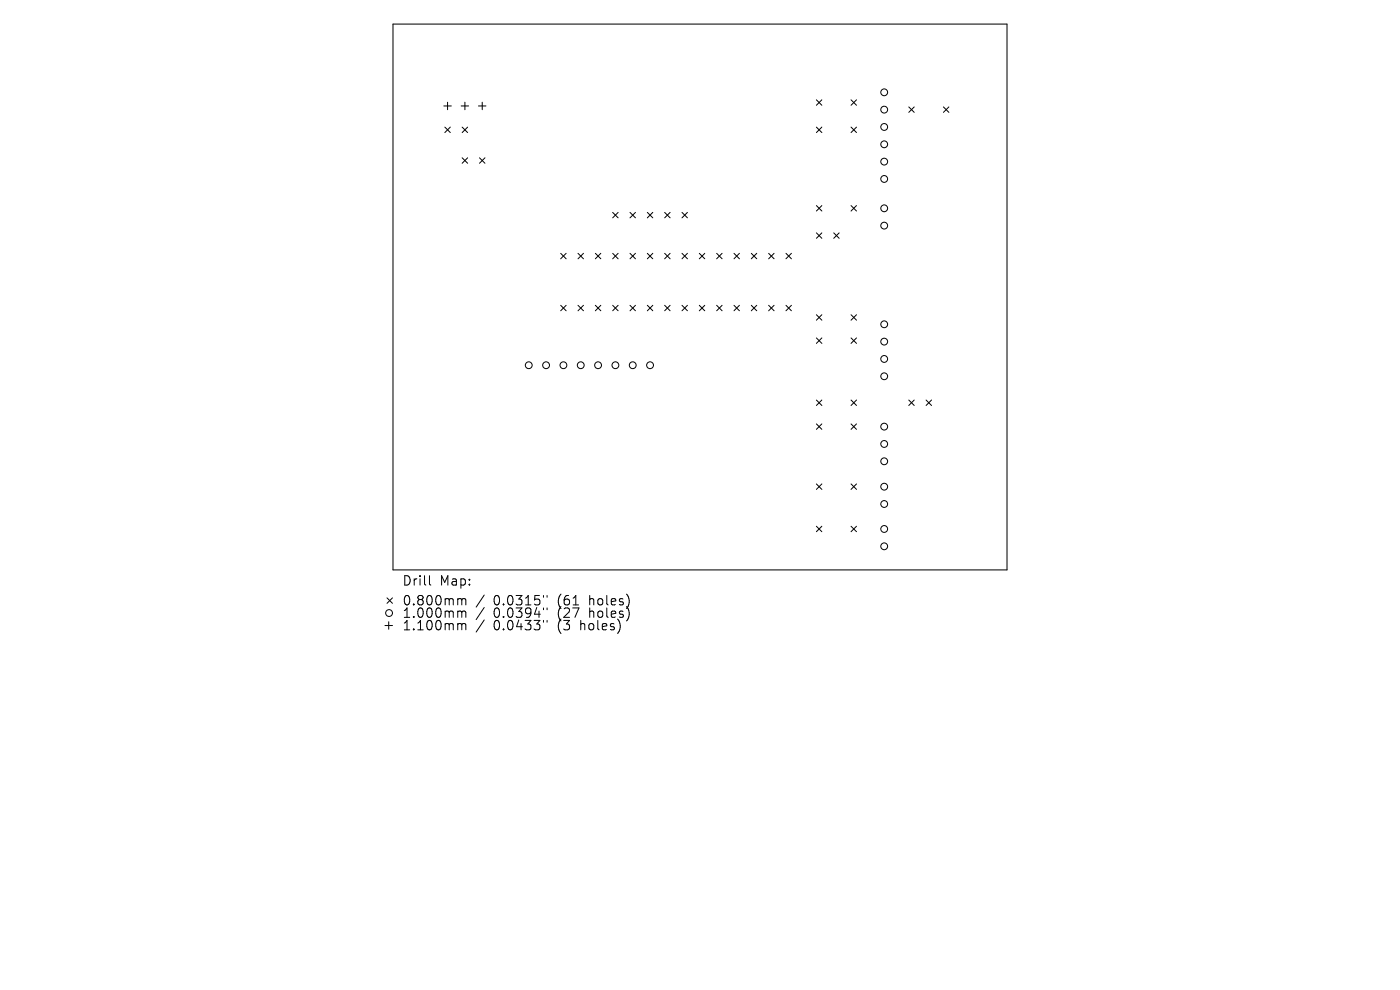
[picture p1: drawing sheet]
<svg xmlns="http://www.w3.org/2000/svg" width="297mm" height="210mm" viewBox="0 0 297 210" stroke-linecap="round" stroke-linejoin="round" font-family="sans-serif">
<defs><g id="words">
<g font-size="2.8">
<text x="85.3" y="124.5">Drill</text>
<text x="93.3" y="124.5">Map:</text>
<text x="85.3" y="128.7">0.800mm</text>
<text x="85.3" y="131.3">1.000mm</text>
<text x="104.7" y="128.7">0.0315&quot;</text>
<text x="104.7" y="131.3">0.0394&quot;</text>
<text x="118.4" y="128.7">(61</text>
<text x="118.4" y="131.3">(27</text>
<text x="125.3" y="128.7">holes)</text>
<text x="125.3" y="131.3">holes)</text>
<text x="85.3" y="134">1.100mm</text>
<text x="104.7" y="134">0.0433&quot;</text>
<text x="118.4" y="134">(3</text>
<text x="123.4" y="134">holes)</text>
</g>
</g></defs>
<path d="M83.4 5.1h130.2v115.8h-130.2z" fill="none" stroke="#000" stroke-width=".22"/>
<g fill="none" stroke="#000" stroke-width=".21">
<path d="M94.2 22.5h1.5M94.4 27l1.1 1.1M94.9 21.7v1.6M95.5 27l-1.1 1.1M97.8 22.5h1.6M98 27l1.2 1.1M98 33.5l1.2 1.1M98.6 21.7v1.6M99.2 27l-1.2 1.1M99.2 33.5l-1.2 1.1M101.5 22.5h1.6M101.7 33.5l1.2 1.1"/>
<path d="M102.3 21.7v1.6M102.9 33.5l-1.2 1.1M173.2 21.2l1.2 1.1M173.2 27l1.2 1.1M174.4 21.2l-1.2 1.1M174.4 27l-1.2 1.1M180.5 21.2l1.2 1.1M180.5 27l1.2 1.1M181.7 21.2l-1.2 1.1M181.7 27l-1.2 1.1M192.8 22.7l1.1 1.1M193.9 22.7l-1.1 1.1"/>
<path d="M200.1 22.7l1.2 1.1M201.3 22.7l-1.2 1.1M118.9 53.7l1.2 1.2M120.1 53.7l-1.2 1.2M122.6 53.7l1.2 1.2M123.8 53.7l-1.2 1.2M126.3 53.7l1.2 1.2M127.5 53.7l-1.2 1.2M130 45.1l1.1 1.1M130 53.7l1.1 1.2M131.1 53.7l-1.1 1.2M131.1 45.1l-1.1 1.1"/>
<path d="M133.7 45.1l1.1 1.1M133.7 53.7l1.1 1.2M134.8 53.7l-1.1 1.2M134.8 45.1l-1.1 1.1M137.3 45.1l1.2 1.1M137.3 53.7l1.2 1.2M138.5 53.7l-1.2 1.2M138.5 45.1l-1.2 1.1M141 45.1l1.2 1.1M141 53.7l1.2 1.2M142.2 53.7l-1.2 1.2M142.2 45.1l-1.2 1.1"/>
<path d="M144.7 45.1l1.1 1.1M144.7 53.7l1.1 1.2M145.8 53.7l-1.1 1.2M145.8 45.1l-1.1 1.1M148.4 53.7l1.1 1.2M149.5 53.7l-1.1 1.2M152 53.7l1.2 1.2M153.2 53.7l-1.2 1.2M155.7 53.7l1.2 1.2M156.9 53.7l-1.2 1.2M159.4 53.7l1.1 1.2M160.5 53.7l-1.1 1.2"/>
<path d="M163.1 53.7l1.1 1.2M164.2 53.7l-1.1 1.2M166.7 53.7l1.2 1.2M167.9 53.7l-1.2 1.2M173.2 43.6l1.2 1.2M173.2 49.4l1.2 1.2M174.4 43.6l-1.2 1.2M174.4 49.4l-1.2 1.2M176.9 49.4l1.1 1.2M178 49.4l-1.1 1.2M180.5 43.6l1.2 1.2M181.7 43.6l-1.2 1.2"/>
<path d="M118.9 64.8l1.2 1.1M120.1 64.8l-1.2 1.1M122.6 64.8l1.2 1.1M123.8 64.8l-1.2 1.1M126.3 64.8l1.2 1.1M127.5 64.8l-1.2 1.1M130 64.8l1.1 1.1M131.1 64.8l-1.1 1.1M133.7 64.8l1.1 1.1M134.8 64.8l-1.1 1.1M137.3 64.8l1.2 1.1M138.5 64.8l-1.2 1.1"/>
<path d="M141 64.8l1.2 1.1M142.2 64.8l-1.2 1.1M144.7 64.8l1.1 1.1M145.8 64.8l-1.1 1.1M148.4 64.8l1.1 1.1M149.5 64.8l-1.1 1.1M152 64.8l1.2 1.1M153.2 64.8l-1.2 1.1M155.7 64.8l1.2 1.1M156.9 64.8l-1.2 1.1M159.4 64.8l1.1 1.1M160.5 64.8l-1.1 1.1"/>
<path d="M163.1 64.8l1.1 1.1M164.2 64.8l-1.1 1.1M166.7 64.8l1.2 1.1M167.9 64.8l-1.2 1.1M173.2 66.8l1.2 1.1M173.2 71.7l1.2 1.1M174.4 66.8l-1.2 1.1M174.4 71.7l-1.2 1.1M180.5 66.8l1.2 1.1M180.5 71.7l1.2 1.1M181.7 66.8l-1.2 1.1M181.7 71.7l-1.2 1.1"/>
<path d="M173.2 84.9l1.2 1.1M173.2 89.9l1.2 1.2M174.4 84.9l-1.2 1.1M174.4 89.9l-1.2 1.2M180.5 84.9l1.2 1.1M180.5 89.9l1.2 1.2M181.7 84.9l-1.2 1.1M181.7 89.9l-1.2 1.2M192.8 84.9l1.1 1.1M193.9 84.9l-1.1 1.1M196.5 84.9l1.1 1.1M197.6 84.9l-1.1 1.1"/>
<path d="M173.2 102.7l1.2 1.1M173.2 111.6l1.2 1.2M174.4 102.7l-1.2 1.1M174.4 111.6l-1.2 1.2M180.5 102.7l1.2 1.1M180.5 111.6l1.2 1.2M181.7 102.7l-1.2 1.1M181.7 111.6l-1.2 1.2M81.7 132.7h1.6M82.1 126.8l1.2 1.2M82.5 131.9v1.6M83.3 126.8l-1.2 1.2"/>
<path d="M91.1 122.1v1.7l.3 .3M97.4 127l.5 .1 .1 .2M97.4 129.6h.3l.3 .3M97.4 132.3l.5 .1 .1 .2M98 127.3l.3-.3 .4 .1 .1 1.2M98 127.3v1M98 129.9v1.1M98 132.6v1M98 129.9l.3-.3 .4 .1 .1 1.3M98 132.6l.3-.3 .4 .1 .1 1.2M102.7 126.2l-1.7 2.6M102.7 128.9l-1.7 2.5"/>
<path d="M102.7 131.5l-1.7 2.6M115.3 126.3v.4M115.3 129v.3M115.3 131.6v.4M116.1 126.3v.4M116.1 129v.3M116.1 131.6v.4"/>
<circle cx="187.6" cy="19.6" r=".72"/>
<circle cx="187.6" cy="38" r=".72"/>
<circle cx="187.6" cy="26.9" r=".72"/>
<circle cx="187.6" cy="34.3" r=".72"/>
<circle cx="187.6" cy="23.3" r=".72"/>
<circle cx="187.6" cy="30.6" r=".72"/>
<circle cx="187.6" cy="47.9" r=".72"/>
<circle cx="187.6" cy="44.2" r=".72"/>
<circle cx="112.2" cy="77.5" r=".72"/>
<circle cx="115.8" cy="77.5" r=".72"/>
<circle cx="119.5" cy="77.5" r=".72"/>
<circle cx="123.2" cy="77.5" r=".72"/>
<circle cx="126.9" cy="77.5" r=".72"/>
<circle cx="130.6" cy="77.5" r=".72"/>
<circle cx="134.2" cy="77.5" r=".72"/>
<circle cx="137.9" cy="77.5" r=".72"/>
<circle cx="187.6" cy="79.8" r=".72"/>
<circle cx="187.6" cy="68.8" r=".72"/>
<circle cx="187.6" cy="72.5" r=".72"/>
<circle cx="187.6" cy="76.1" r=".72"/>
<circle cx="187.6" cy="94.2" r=".72"/>
<circle cx="187.6" cy="90.5" r=".72"/>
<circle cx="187.6" cy="97.9" r=".72"/>
<circle cx="187.6" cy="103.2" r=".72"/>
<circle cx="187.6" cy="115.9" r=".72"/>
<circle cx="187.6" cy="106.9" r=".72"/>
<circle cx="187.6" cy="112.2" r=".72"/>
<circle cx="82.5" cy="130" r=".72"/>
</g>
<use href="#words"/>
</svg>
